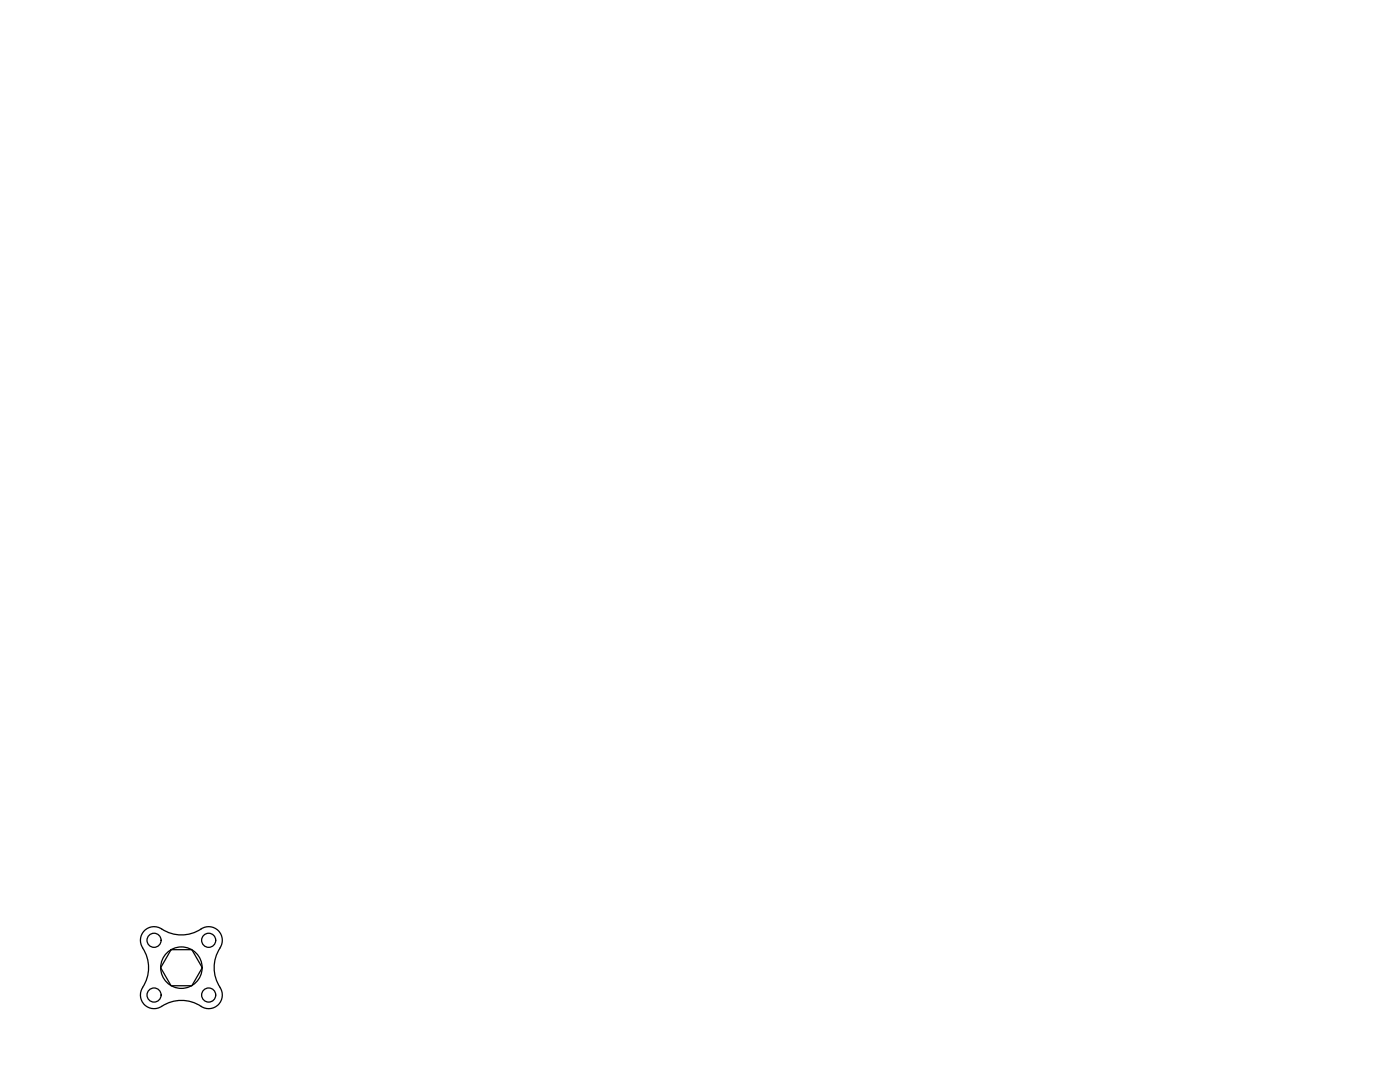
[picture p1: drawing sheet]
<svg xmlns="http://www.w3.org/2000/svg" width="279mm" height="216mm" viewBox="0 0 279 216" stroke-linecap="round" stroke-linejoin="round" font-family="sans-serif">
<!-- layer: 0 -->
<g fill="none" stroke="#000" stroke-width=".25">
<path d="M28.5 189.2a7.1 7.1 0 0 1 0 7.8M28.5 197a2.72 2.72 0 0 0 .3 3.5 2.72 2.72 0 0 0 3.5 .3M32.3 185.4a2.72 2.72 0 0 0-3.5 .3 2.72 2.72 0 0 0-.3 3.4M32.3 185.4a7.1 7.1 0 0 0 7.8 0M34.1 189.5h4.2l2.1 3.6-2.1 3.6h-4.2l-2-3.6zM40.1 185.4a2.74 2.74 0 0 1 3.5 .3 2.74 2.74 0 0 1 .3 3.5 7.4 7.4 0 0 0 .3 8.3 2.72 2.72 0 0 1-.8 3.2 2.72 2.72 0 0 1-3.3 .1M32.3 200.8a7.1 7.1 0 0 1 7.8 0"/>
<circle cx="30.7" cy="187.6" r="1.41"/>
<circle cx="30.7" cy="198.5" r="1.41"/>
<circle cx="36.2" cy="193.1" r="4.1"/>
<circle cx="41.6" cy="187.6" r="1.41"/>
<circle cx="41.6" cy="198.5" r="1.41"/>
</g>
</svg>
